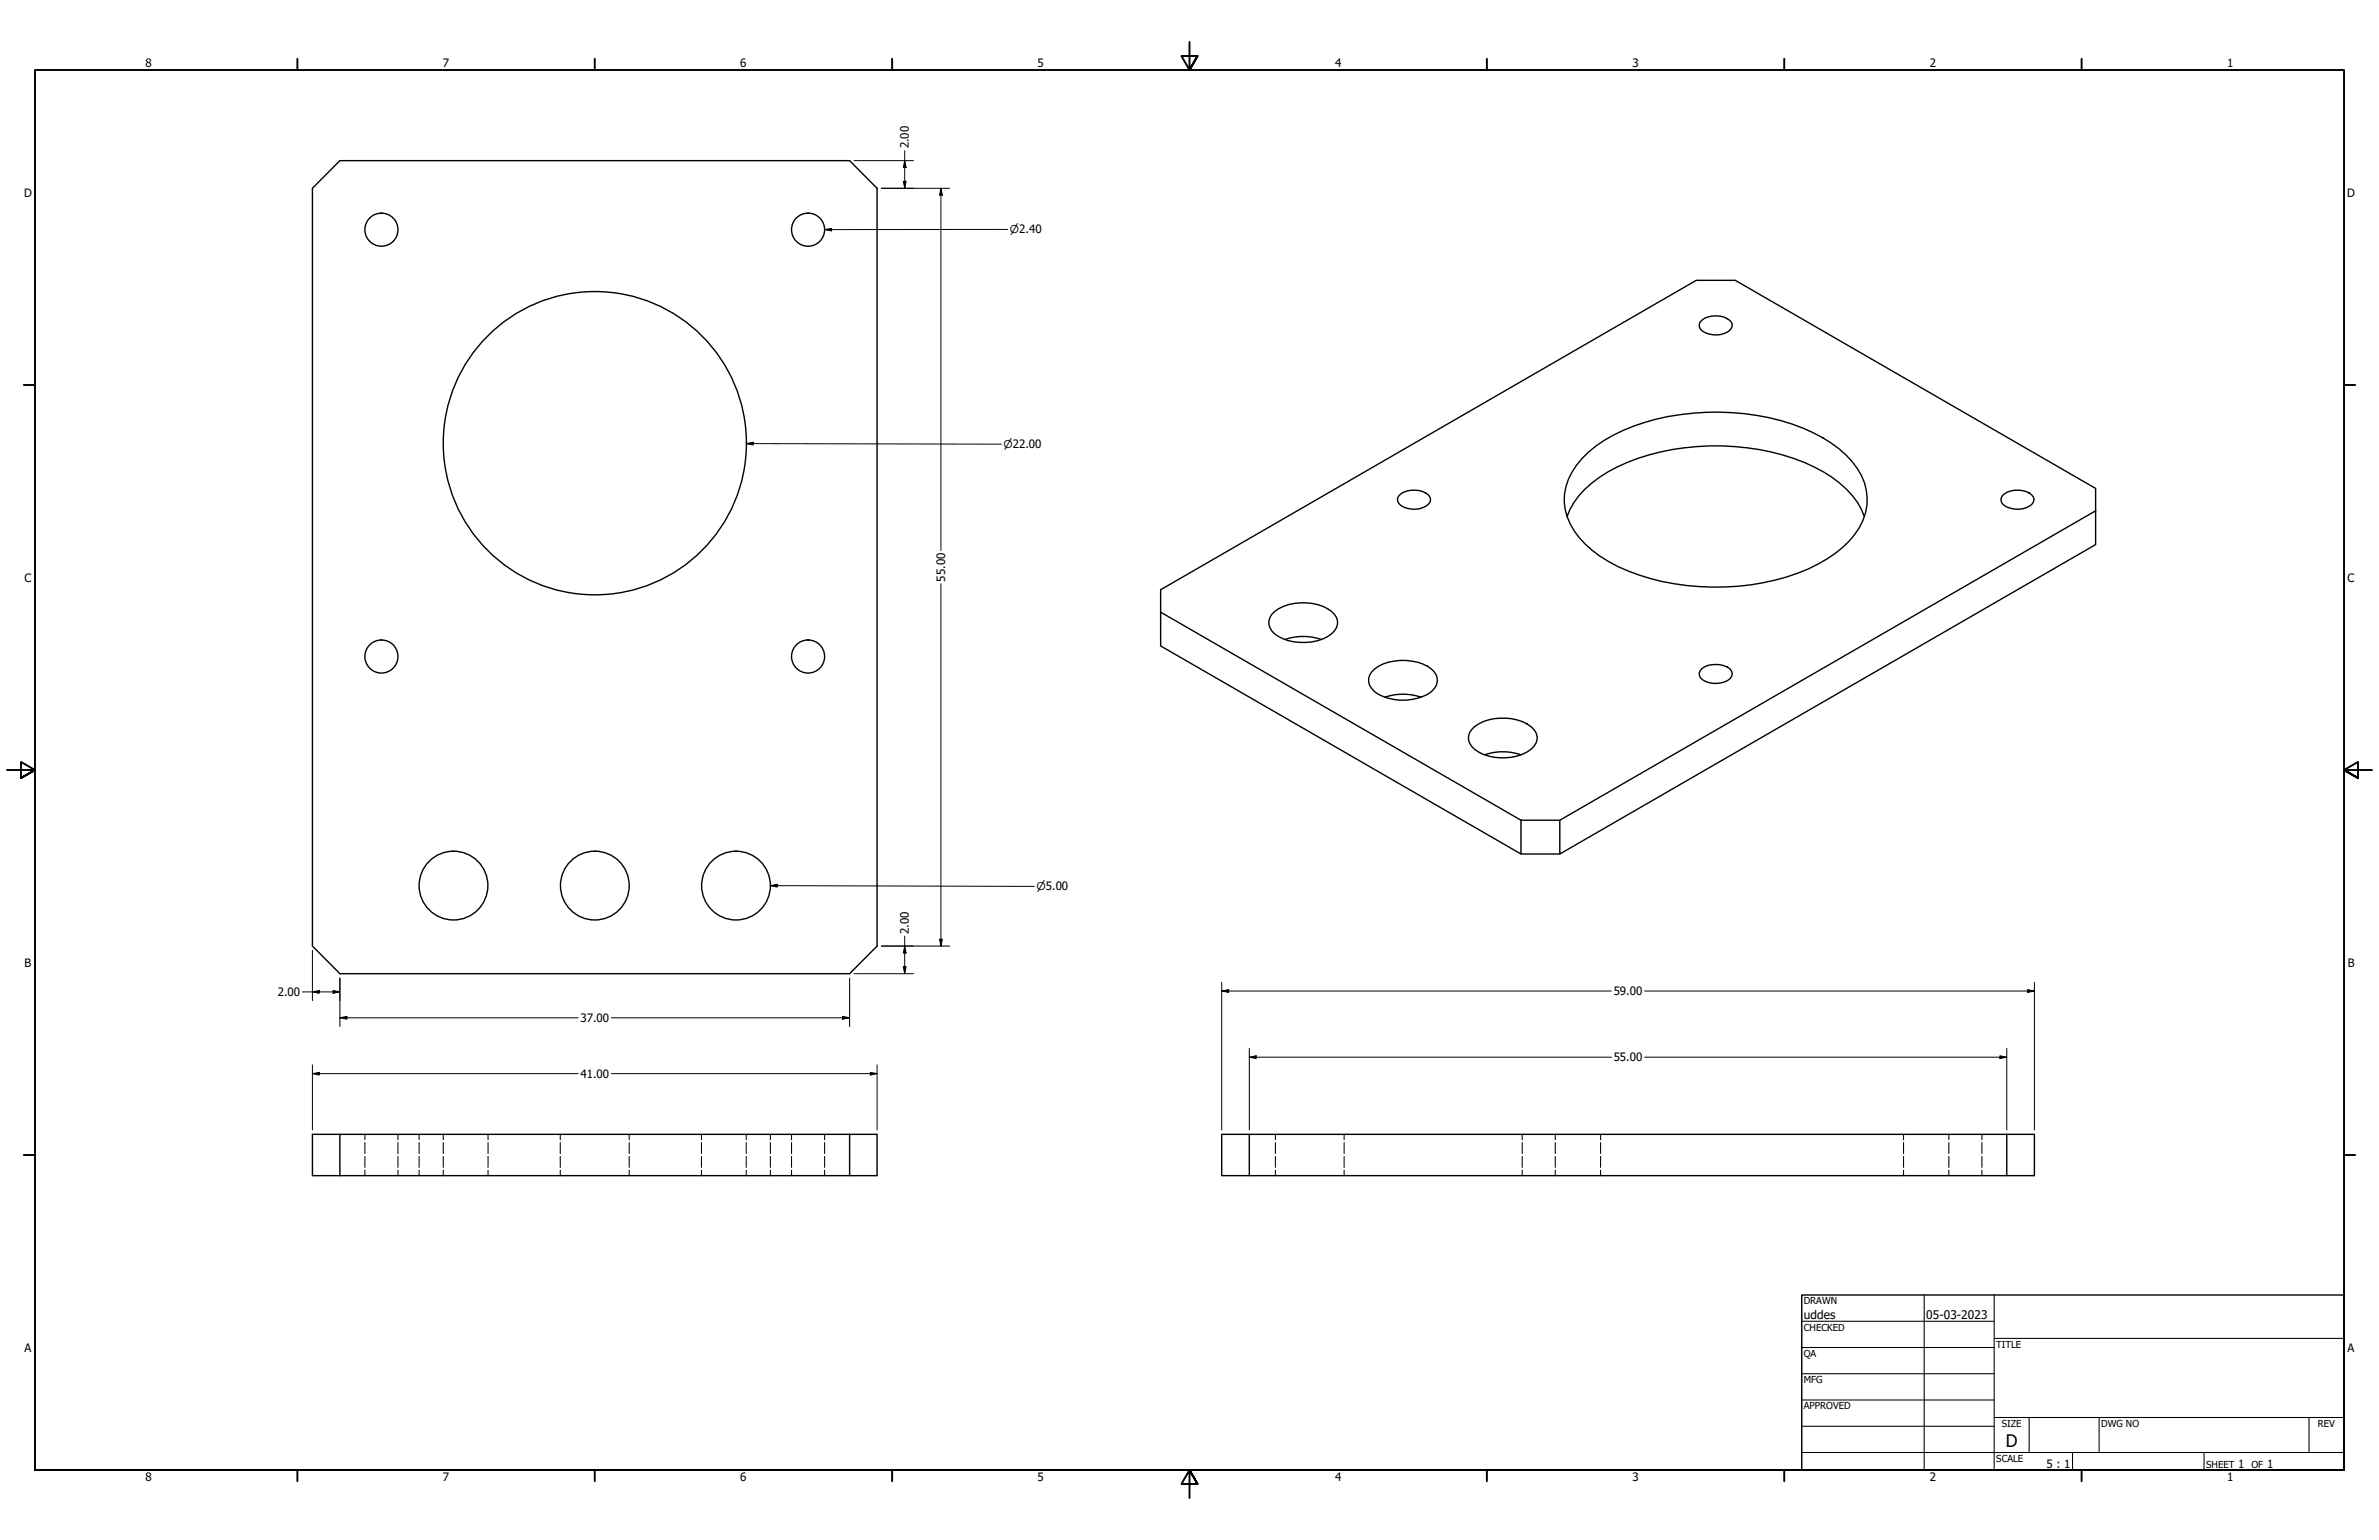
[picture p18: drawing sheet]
<svg xmlns="http://www.w3.org/2000/svg" width="864mm" height="559mm" viewBox="0 0 864 559" stroke-linecap="round" stroke-linejoin="round" font-family="sans-serif">
<defs><g id="words">
<text font-size="6.3" x="728.1" y="524.9">D</text>
<g font-size="4.3">
<text x="654.8" y="478.6">uddes</text>
<text x="699.3" y="478.6">05-03-2023</text>
</g>
<g font-size="4.2">
<text x="52.8" y="24.4">8</text>
<text x="160.8" y="24.4">7</text>
<text x="268.7" y="24.4">6</text>
<text x="376.7" y="24.4">5</text>
<text x="484.6" y="24.4">4</text>
<text x="592.6" y="24.4">3</text>
<text x="700.5" y="24.4">2</text>
<text x="808.5" y="24.4">1</text>
<text x="329.9" y="53.8" transform="rotate(-90 329.9 53.8)">2.00</text>
<text x="8.8" y="71.4">D</text>
<text x="852" y="71.4">D</text>
<text x="8.9" y="211.1">C</text>
<text x="343.1" y="211" transform="rotate(-90 343.1 211)">55.00</text>
<text x="852.2" y="211.1">C</text>
<text x="329.9" y="338.8" transform="rotate(-90 329.9 338.8)">2.00</text>
<text x="9" y="350.8">B</text>
<text x="852.2" y="350.8">B</text>
<text x="100.8" y="361.4">2.00</text>
<text x="585.8" y="361.1">59.00</text>
<text x="210.7" y="370.8">37.00</text>
<text x="585.8" y="385.1">55.00</text>
<text x="210.7" y="391.1">41.00</text>
<text x="8.9" y="490.5">A</text>
<text x="852.2" y="490.5">A</text>
<text x="742.9" y="532.6">5 : 1</text>
<text x="812.4" y="532.6">1</text>
<text x="823" y="532.6">1</text>
<text x="52.8" y="537.5">8</text>
<text x="160.8" y="537.5">7</text>
<text x="268.7" y="537.5">6</text>
<text x="376.7" y="537.5">5</text>
<text x="484.6" y="537.5">4</text>
<text x="592.6" y="537.5">3</text>
<text x="700.5" y="537.5">2</text>
<text x="808.5" y="537.5">1</text>
</g>
<g font-size="3.9">
<text x="366.6" y="84.7">⌀2.40</text>
<text x="364.3" y="162.6">⌀22.00</text>
<text x="376.2" y="323.1">⌀5.00</text>
</g>
<g font-size="3.5">
<text x="654.8" y="473.2">DRAWN</text>
<text x="654.8" y="482.8">CHECKED</text>
<text x="724.7" y="488.9">TITLE</text>
<text x="654.8" y="492.3">QA</text>
<text x="654.8" y="501.8">MFG</text>
<text x="654.8" y="511.4">APPROVED</text>
<text x="726.7" y="517.7">SIZE</text>
<text x="762.8" y="517.7">DWG NO</text>
<text x="841.4" y="517.7">REV</text>
<text x="724.7" y="530.4">SCALE</text>
<text x="800.9" y="532.6">SHEET</text>
<text x="817.4" y="532.6">OF</text>
</g>
</g></defs>
<!-- layer: Hidden (ANSI) -->
<g fill="none" stroke="#000" stroke-width=".38">
<path d="M132.5 411.6v2M132.5 414.6v4M132.5 419.6v4M144.5 411.6v2M144.5 414.6v4M144.5 419.6v4M152.1 411.6v2M152.1 414.6v4M152.1 419.6v4M160.9 411.6v2M160.9 414.6v4M160.9 419.6v4"/>
<path d="M177.2 411.6v2M177.2 414.6v4M177.2 419.6v4M203.4 411.6v2M203.4 414.6v4M203.4 419.6v4M228.4 411.6v2M228.4 414.6v4M228.4 419.6v4M254.6 411.6v2M254.6 414.6v4M254.6 419.6v4"/>
<path d="M270.9 411.6v2M270.9 414.6v4M270.9 419.6v4M279.7 411.6v2M279.7 414.6v4M279.7 419.6v4M287.3 411.6v2M287.3 414.6v4M287.3 419.6v4M299.3 411.6v2M299.3 414.6v4M299.3 419.6v4"/>
<path d="M463 411.6v2M463 414.6v4M463 419.6v4M487.9 411.6v2M487.9 414.6v4M487.9 419.6v4M552.6 411.6v2M552.6 414.6v4M552.6 419.6v4M564.6 411.6v2M564.6 414.6v4M564.6 419.6v4"/>
<path d="M581 411.6v2M581 414.6v4M581 419.6v4M691 411.6v2M691 414.6v4M691 419.6v4M707.5 411.6v2M707.5 414.6v4M707.5 419.6v4M719.5 411.6v2M719.5 414.6v4M719.5 419.6v4"/>
<path d="M132.5 424.6v2M144.5 424.6v2M152.1 424.6v2M160.9 424.6v2M177.2 424.6v2M203.4 424.6v2M228.4 424.6v2M254.6 424.6v2M270.9 424.6v2M279.7 424.6v2M287.3 424.6v2M299.3 424.6v2"/>
<path d="M463 424.6v2M487.9 424.6v2M552.6 424.6v2M564.6 424.6v2M581 424.6v2M691 424.6v2M707.5 424.6v2M719.5 424.6v2"/>
</g>
<!-- layer: Visible (ANSI) -->
<g fill="none" stroke="#000" stroke-width=".51">
<path d="M123.4 58.3h185l10 10v275l-10 10h-185l-10-10v-275zM617.9 116.1a8.8 8.8 0 0 1 10.1 .2 2.36 2.36 0 0 1-.7 4 8.6 8.6 0 0 1-10-.9 2.29 2.29 0 0 1 .6-3.3zM508.3 179.4a8.9 8.9 0 0 1 10.2 .1 2.41 2.41 0 0 1-.7 4.1 8.5 8.5 0 0 1-10-.9 2.21 2.21 0 0 1 .5-3.3zM574.2 166.4a54.4 54.4 0 0 1 27-14.3 90.4 90.4 0 0 1 53.4 3.3 43.5 43.5 0 0 1 19.7 14.7 20.1 20.1 0 0 1-2.9 26.1 55 55 0 0 1-27 14.3 89.5 89.5 0 0 1-57-4.9 37.4 37.4 0 0 1-17.5-15.7 19.5 19.5 0 0 1 2.4-21.1zM727.4 179.4a8.8 8.8 0 0 1 10.1 .1 2.36 2.36 0 0 1-.6 4.1 8.6 8.6 0 0 1-10.1-.9 2.29 2.29 0 0 1 .6-3.3zM568.8 187.5a30.9 30.9 0 0 1 14.8-16.2 84.7 84.7 0 0 1 55.1-8.2 63.5 63.5 0 0 1 29.1 12.2 27.9 27.9 0 0 1 9 12.2M760.7 185.4v-8.2l-130.8-75.5h-14.1l-194.5 112.3v8.1M421.3 222.1l130.8 75.5v12.3l-130.8-75.5zM462.8 221.8a18.6 18.6 0 0 1 20.5 0 4.9 4.9 0 0 1 0 8.3 18.6 18.6 0 0 1-20.5 0 5 5 0 0 1 0-8.3zM466.5 232a20.3 20.3 0 0 1 13.2 0M499 242.7a18.6 18.6 0 0 1 20.6 0 5 5 0 0 1 0 8.3 18.6 18.6 0 0 1-20.6 0 5 5 0 0 1 0-8.3zM502.7 253a20.5 20.5 0 0 1 13.2 0"/>
<path d="M617.9 242.6a9.1 9.1 0 0 1 10.1 .2 2.41 2.41 0 0 1-.7 4 8.6 8.6 0 0 1-10-.9 2.37 2.37 0 0 1 .6-3.3zM534.2 264.7a16.9 16.9 0 0 1 16.6-3.5 8.9 8.9 0 0 1 7.2 5.9 5.7 5.7 0 0 1-3.6 5.8 18.9 18.9 0 0 1-19.1-1 4.8 4.8 0 0 1-1.1-7.2zM538.9 273.9a20.3 20.3 0 0 1 13.2 0M552.1 297.6h14.1M566.2 297.6l194.5-112.2v12.2l-194.5 112.3zM552.1 309.9h14.1M123.4 411.6h185v15h-185zM123.4 411.6h-10v15h10M308.4 411.6h10v15h-10M453.5 411.6h275v15h-275zM453.5 411.6h-10v15h10M728.5 411.6h10v15h-10"/>
<circle cx="138.5" cy="83.3" r="6"/>
<circle cx="293.3" cy="83.3" r="6"/>
<circle cx="215.9" cy="160.8" r="55"/>
<circle cx="138.5" cy="238.2" r="6"/>
<circle cx="293.3" cy="238.2" r="6"/>
<circle cx="164.6" cy="321.3" r="12.5"/>
<circle cx="215.9" cy="321.3" r="12.5"/>
<circle cx="267.2" cy="321.3" r="12.5"/>
</g>
<!-- layer: Border (ANSI) -->
<g fill="none" stroke="#000" stroke-width=".7">
<path d="M431.8 15.2v10.2l-2.9-5.1h5.8l-2.9 5.1 2.9-5.1M107.9 21.3v4.1M215.9 21.3v4.1M323.8 21.3v4.1M539.8 21.3v4.1M647.7 21.3v4.1M755.6 21.3v4.1M8.6 139.7h4.1M850.9 139.7h4.1M2.5 279.4h10.2l-5.1-2.9v5.8l5.1-2.9-5.1 2.9M861.1 279.4h-10.2l5.1-2.9v5.8l-5.1-2.9 5.1 2.9M8.6 419.1h4.1"/>
<path d="M850.9 419.1h4.1M12.7 533.4v-508h838.2v508h-838.2h838.2M107.9 533.4v4.1M215.9 533.4v4.1M323.8 533.4v4.1M434.7 538.5l-2.9-5.1 2.9 5.1h-5.8l2.9-5.1v10.2M539.8 533.4v4.1M647.7 533.4v4.1M755.6 533.4v4.1"/>
</g>
<!-- layer: Title (ANSI) -->
<g fill="none" stroke="#000" stroke-width=".38">
<path d="M654 479.4h69.9M698.5 469.9v63.5M723.9 469.9v63.5M654 488.9h69.9M654 498.5h69.9M723.9 485.6h127M654 508h69.9M654 517.5h69.9M723.9 514.3h127M736.6 514.3v12.7M762 514.3v12.7M838.2 514.3v12.7"/>
<path d="M654 527h196.9M752.3 527v6.4M800.1 527v6.4"/>
</g>
<path d="M654 469.9h196.9v63.5h-196.9z" fill="none" stroke="#000" stroke-width=".51"/>
<!-- layer: Dimension (ANSI) -->
<g fill="none" stroke="#000" stroke-width=".36">
<path d="M310 58.3h21.6M328.4 58.3l.5 2.5h-1zM328.4 54.7v13.6M320 68.3h24.7M327.9 65.8h1l-.5 2.5zM341.6 68.3l.5 2.5h-1zM341.6 68.3v131.5M299.3 83.3l2.6-.4v.9zM365.8 83.2l-66.5 .1M270.9 161l2.5-.5v1zM270.9 161l92.6 .2M341.6 211.8v131.5"/>
<path d="M279.7 321.4l2.4-.5v1zM279.7 321.4l95.8 .2M328.4 339.7v13.6M109.8 359.9h13.6M113.4 359.9l2.5-.5v1zM113.4 344.9v18.2M120.9 359.4l2.5 .5-2.5 .5zM123.4 354.9v17.6M308.4 354.9v17.6M310 353.3h21.6M320 343.3h24.7M327.9 350.8h1l-.5 2.5z"/>
<path d="M328.4 343.3l.5 2.5h-1zM341.1 340.8h1l-.5 2.5zM443.5 359.6l2.5-.5v1zM443.5 359.6h141.5M443.5 356.4v53.6M597 359.6h141.5M736 359.1l2.5 .5-2.5 .5zM738.5 356.4v53.6M123.4 369.3l2.5-.5v1zM123.4 369.3h86.5M221.9 369.3h86.5M305.9 368.8l2.5 .5-2.5 .5z"/>
<path d="M113.4 389.6l2.5-.5v1zM113.4 389.6h96.5M113.4 386.4v23.6M221.9 389.6h96.5M315.9 389.1l2.5 .5-2.5 .5zM318.4 386.4v23.6M453.5 383.6l2.5-.5v1zM453.5 383.6h131.5M453.5 380.4v29.6M597 383.6h131.5M726 383.1l2.5 .5-2.5 .5zM728.5 380.4v29.6"/>
</g>
<g fill="#000">
<path d="M327.9 65.8h1l-.5 2.5z" fill-rule="evenodd"/>
<path d="M328.4 58.3l.5 2.5h-1z" fill-rule="evenodd"/>
<path d="M341.6 68.3l.5 2.5h-1z" fill-rule="evenodd"/>
<path d="M299.3 83.3l2.6-.4v.9z" fill-rule="evenodd"/>
<path d="M270.9 161l2.5-.5v1z" fill-rule="evenodd"/>
<path d="M279.7 321.4l2.4-.5v1z" fill-rule="evenodd"/>
<path d="M113.4 359.9l2.5-.5v1z" fill-rule="evenodd"/>
<path d="M327.9 350.8h1l-.5 2.5z" fill-rule="evenodd"/>
<path d="M328.4 343.3l.5 2.5h-1z" fill-rule="evenodd"/>
<path d="M341.1 340.8h1l-.5 2.5z" fill-rule="evenodd"/>
<path d="M443.5 359.6l2.5-.5v1z" fill-rule="evenodd"/>
<path d="M120.9 359.4l2.5 .5-2.5 .5z" fill-rule="evenodd"/>
<path d="M123.4 369.3l2.5-.5v1z" fill-rule="evenodd"/>
<path d="M305.9 368.8l2.5 .5-2.5 .5z" fill-rule="evenodd"/>
<path d="M736 359.1l2.5 .5-2.5 .5z" fill-rule="evenodd"/>
<path d="M113.4 389.6l2.5-.5v1z" fill-rule="evenodd"/>
<path d="M315.9 389.1l2.5 .5-2.5 .5z" fill-rule="evenodd"/>
<path d="M453.5 383.6l2.5-.5v1z" fill-rule="evenodd"/>
<path d="M726 383.1l2.5 .5-2.5 .5z" fill-rule="evenodd"/>
</g>
<use href="#words"/>
</svg>
